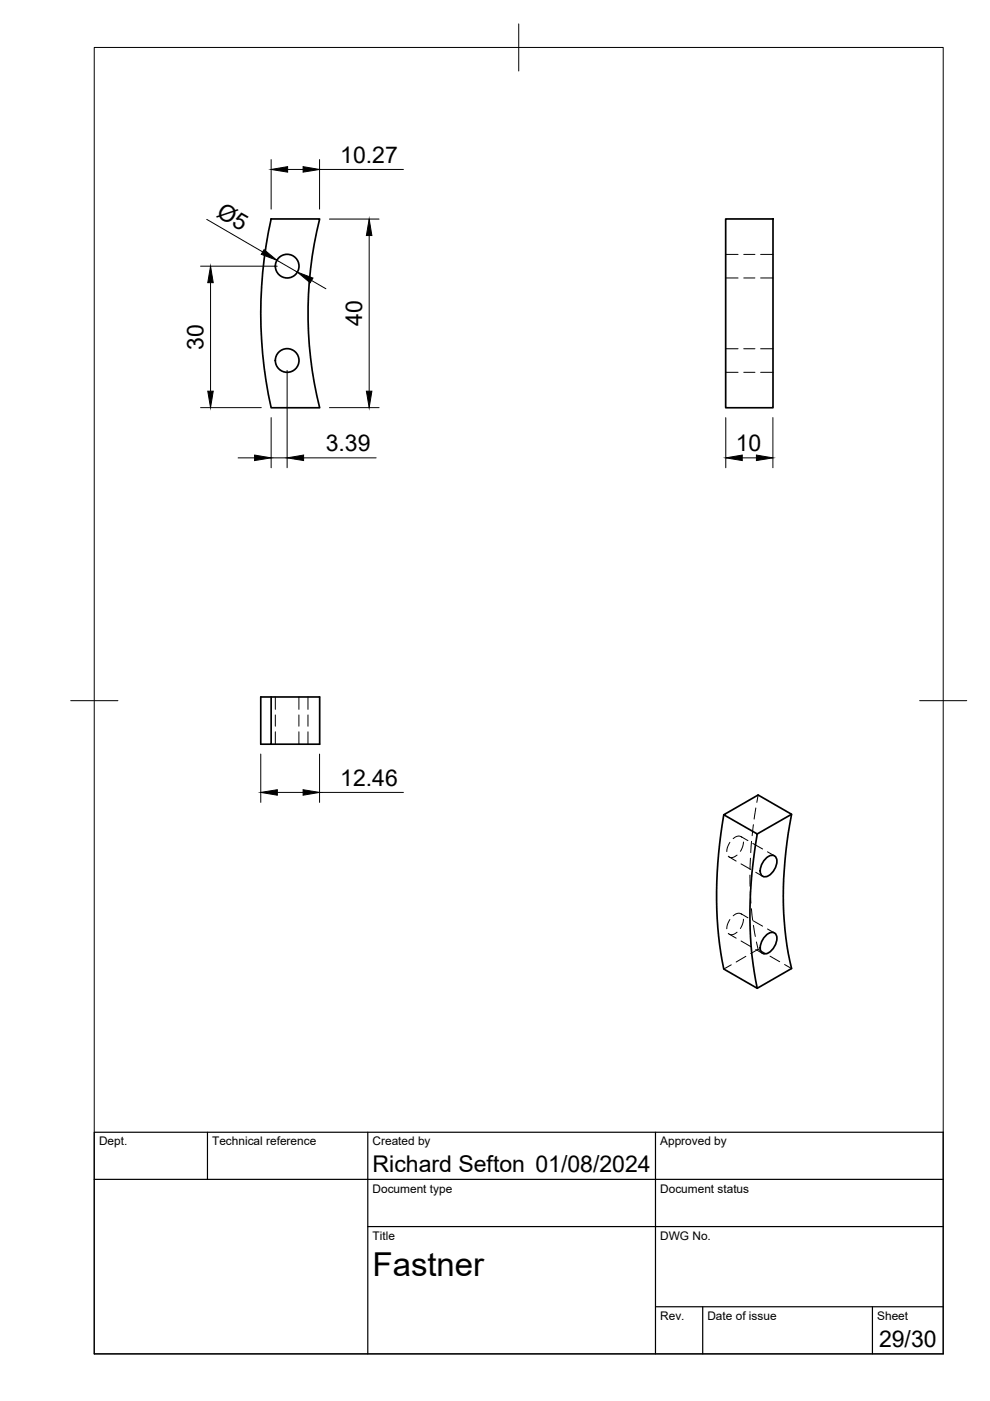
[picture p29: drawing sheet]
<svg xmlns="http://www.w3.org/2000/svg" width="210mm" height="297mm" viewBox="0 0 210 297" stroke-linecap="round" stroke-linejoin="round" font-family="sans-serif">
<defs><g id="words">
<text font-size="7" x="79" y="270.6">Fastner</text>
<g font-size="4.9">
<text x="72.1" y="34.5">10.27</text>
<text x="45.7" y="45.8" transform="rotate(30 45.7 45.8)">Ø5</text>
<text x="76.8" y="69.1" transform="rotate(-90 76.8 69.1)">40</text>
<text x="43.2" y="74.1" transform="rotate(-90 43.2 74.1)">30</text>
<text x="69.1" y="95.6">3.39</text>
<text x="156" y="95.6">10</text>
<text x="72.1" y="166.5">12.46</text>
<text x="79" y="248.5">Richard Sefton 01/08/2024</text>
<text x="186.4" y="285.7">29/30</text>
</g>
<g font-size="2.5">
<text x="21" y="242.9">Dept.</text>
<text x="45" y="242.9">Technical reference</text>
<text x="79" y="242.9">Created by</text>
<text x="140" y="242.9">Approved by</text>
<text x="79" y="252.8">Document type</text>
<text x="140" y="252.8">Document status</text>
<text x="79" y="262.9">Title</text>
<text x="140" y="262.9">DWG No.</text>
<text x="140" y="279.9">Rev.</text>
<text x="150" y="279.9">Date of issue</text>
<text x="186" y="279.9">Sheet</text>
</g>
</g></defs>
<!-- layer: Visible -->
<g fill="none" stroke="#000" stroke-width=".36">
<path d="M57.5 46.4h10.3a82.4 82.4 0 0 0 0 40.1h-10.3a92.1 92.1 0 0 1 0-40.1zM153.9 46.4h10v40.1h-10zM57.5 147.8h-2.2v10h2.2v-10h10.3v10h-10.3M153.5 172.7a88.5 88.5 0 0 0 0 32.8l7 4 7.3-4.2a76.7 76.7 0 0 1 0-32.7l-7.1-4-7.2 4.1 7 4.1a87.4 87.4 0 0 0 0 32.7M167.8 172.6l-7.3 4.2M162.5 198.3a1.37 1.37 0 0 1 2-.3 3.3 3.3 0 0 1-2.4 4.2 1.26 1.26 0 0 1-.9-1.8 4.2 4.2 0 0 1 1.3-2.1zM162.5 181.9a1.37 1.37 0 0 1 2-.2 3.3 3.3 0 0 1-2.4 4.2 1.26 1.26 0 0 1-.9-1.8 4.2 4.2 0 0 1 1.3-2.2z"/>
<circle cx="60.9" cy="56.4" r="2.51"/>
<circle cx="60.9" cy="76.4" r="2.51"/>
</g>
<!-- layer: Hidden -->
<g fill="none" stroke="#000" stroke-width=".21">
<path d="M153.9 53.9h2.6M153.9 58.9h2.6M157.7 53.9h2.4M157.7 58.9h2.4M161.3 53.9h2.6M161.3 58.9h2.6M153.9 73.9h2.6M153.9 78.9h2.6M157.7 73.9h2.4M157.7 78.9h2.4M161.3 73.9h2.6M161.3 78.9h2.6"/>
<path d="M58.4 147.8v2.6M58.4 151.6v2.4M58.4 155.2v2.6M63.4 147.8v2.6M63.4 151.6v2.4M63.4 155.2v2.6M65.3 147.8v2.6M65.3 151.6v2.4M65.3 155.2v2.6M154.7 178.6l-.5 1.2-.1 .8M157.1 177.4l1.5 .8M157.3 177.6a1.29 1.29 0 0 0-1.9 .2"/>
<path d="M157.6 178.5l-.1 1-.5 1M159.3 178.4l-.1 2.4M159.6 178.8l2.1 1.2M159.7 174.8l-.2 2.4M160.3 171.3l-.4 2.4M160.7 168.6l-.2 1.5M154.6 198.1l1.5 .8M154.6 181.7l1.5 .9M154.7 195l-.5 1.1-.1 .8M156.3 197.6a1.31 1.31 0 0 1-1.9 .3M156.3 181.3a1.33 1.33 0 0 1-1.9 .2M157.1 193.7l1.5 .9"/>
<path d="M157.1 199.5l2.1 1.2M157.1 183.2l2.1 1.1M157.3 193.9a1.29 1.29 0 0 0-1.9 .3M157.6 194.9l-.1 1-.5 1M159 185.5v2.4M159.1 189.1l.1 2.4M159.1 182l-.1 2.3M159.3 192.7l.3 2.3M159.6 195.2l2.1 1.2M159.7 196.2l.4 2.4M160.2 184.9l1.5 .9M160.4 199.7l.3 1.6"/>
<path d="M162.7 197l1.5 .8M162.7 180.6l1.5 .8M155 204.6l-1.5 .9M158.1 202.8l-2 1.2M160.2 201.3l1.5 .8M160.7 201.3l1.5 .8M160.7 201.3l-1.5 .9M163.3 202.7l2 1.2M166.3 204.5l1.5 .8"/>
</g>
<!-- layer: BORDER -->
<path d="M20 10.1h180v276.9h-180zM110 5.1v10M15 148.6h10M195 148.6h10" fill="none" stroke="#000" stroke-width=".21"/>
<!-- layer: TITLEBLOCK -->
<path d="M20 240.1h180v46.9h-180zM20 250h180M44 240.1v9.9M78 240.1v46.9M139 240.1v46.9M78 260.1h122M139 277.1h61M149 277.1v9.9M185 277.1v9.9" fill="none" stroke="#000" stroke-width=".25"/>
<!-- layer: FD_Dimensions -->
<g fill="none" stroke="#000" stroke-width=".21">
<path d="M57.5 33.8v10.5M61 35.9h3.3M67.8 33.8v10.5M67.8 35.9h17.7M42.5 56.4h16.3M43.8 46.5l11.9 6.9M44.6 59.9v23M58.7 55.2l4.3 2.5M66.1 59.5l3 1.7M69.8 46.4h10.6M78.3 49.9v33M60.9 78.5v20.7"/>
<path d="M42.5 86.4h12.9M50.5 97.1h3.5M57.5 97.1h3.4M57.5 88.5v10.7M64.4 97.1h15.4M69.8 86.4h10.6M153.9 88.5v10.7M157.4 97.1h3M163.9 88.5v10.7M55.3 159.9v10.2M67.8 159.9v10.2M58.8 168h5.5"/>
<path d="M67.8 168h17.7"/>
</g>
<g fill="#000" stroke="#000" stroke-width=".21">
<path d="M57.5 35.9l3.5-.6v1.2zM64.3 35.3l3.5 .6-3.5 .6zM44.6 56.4l.6 3.5h-1.2zM56 52.9l2.7 2.3-3.3-1.3zM63 57.7l3.4 1.3-.6 1zM78.3 46.4l.5 3.5h-1.1zM44 82.9h1.2l-.6 3.5zM54 96.5l3.5 .6-3.5 .5zM60.9 97.1l3.5-.6v1.1zM77.7 82.9h1.1l-.5 3.5zM153.9 97.1l3.5-.6v1.1zM160.4 96.5l3.5 .6-3.5 .5z"/>
<path d="M55.3 168l3.5-.6v1.2zM64.3 167.4l3.5 .6-3.5 .6z"/>
</g>
<use href="#words"/>
</svg>
